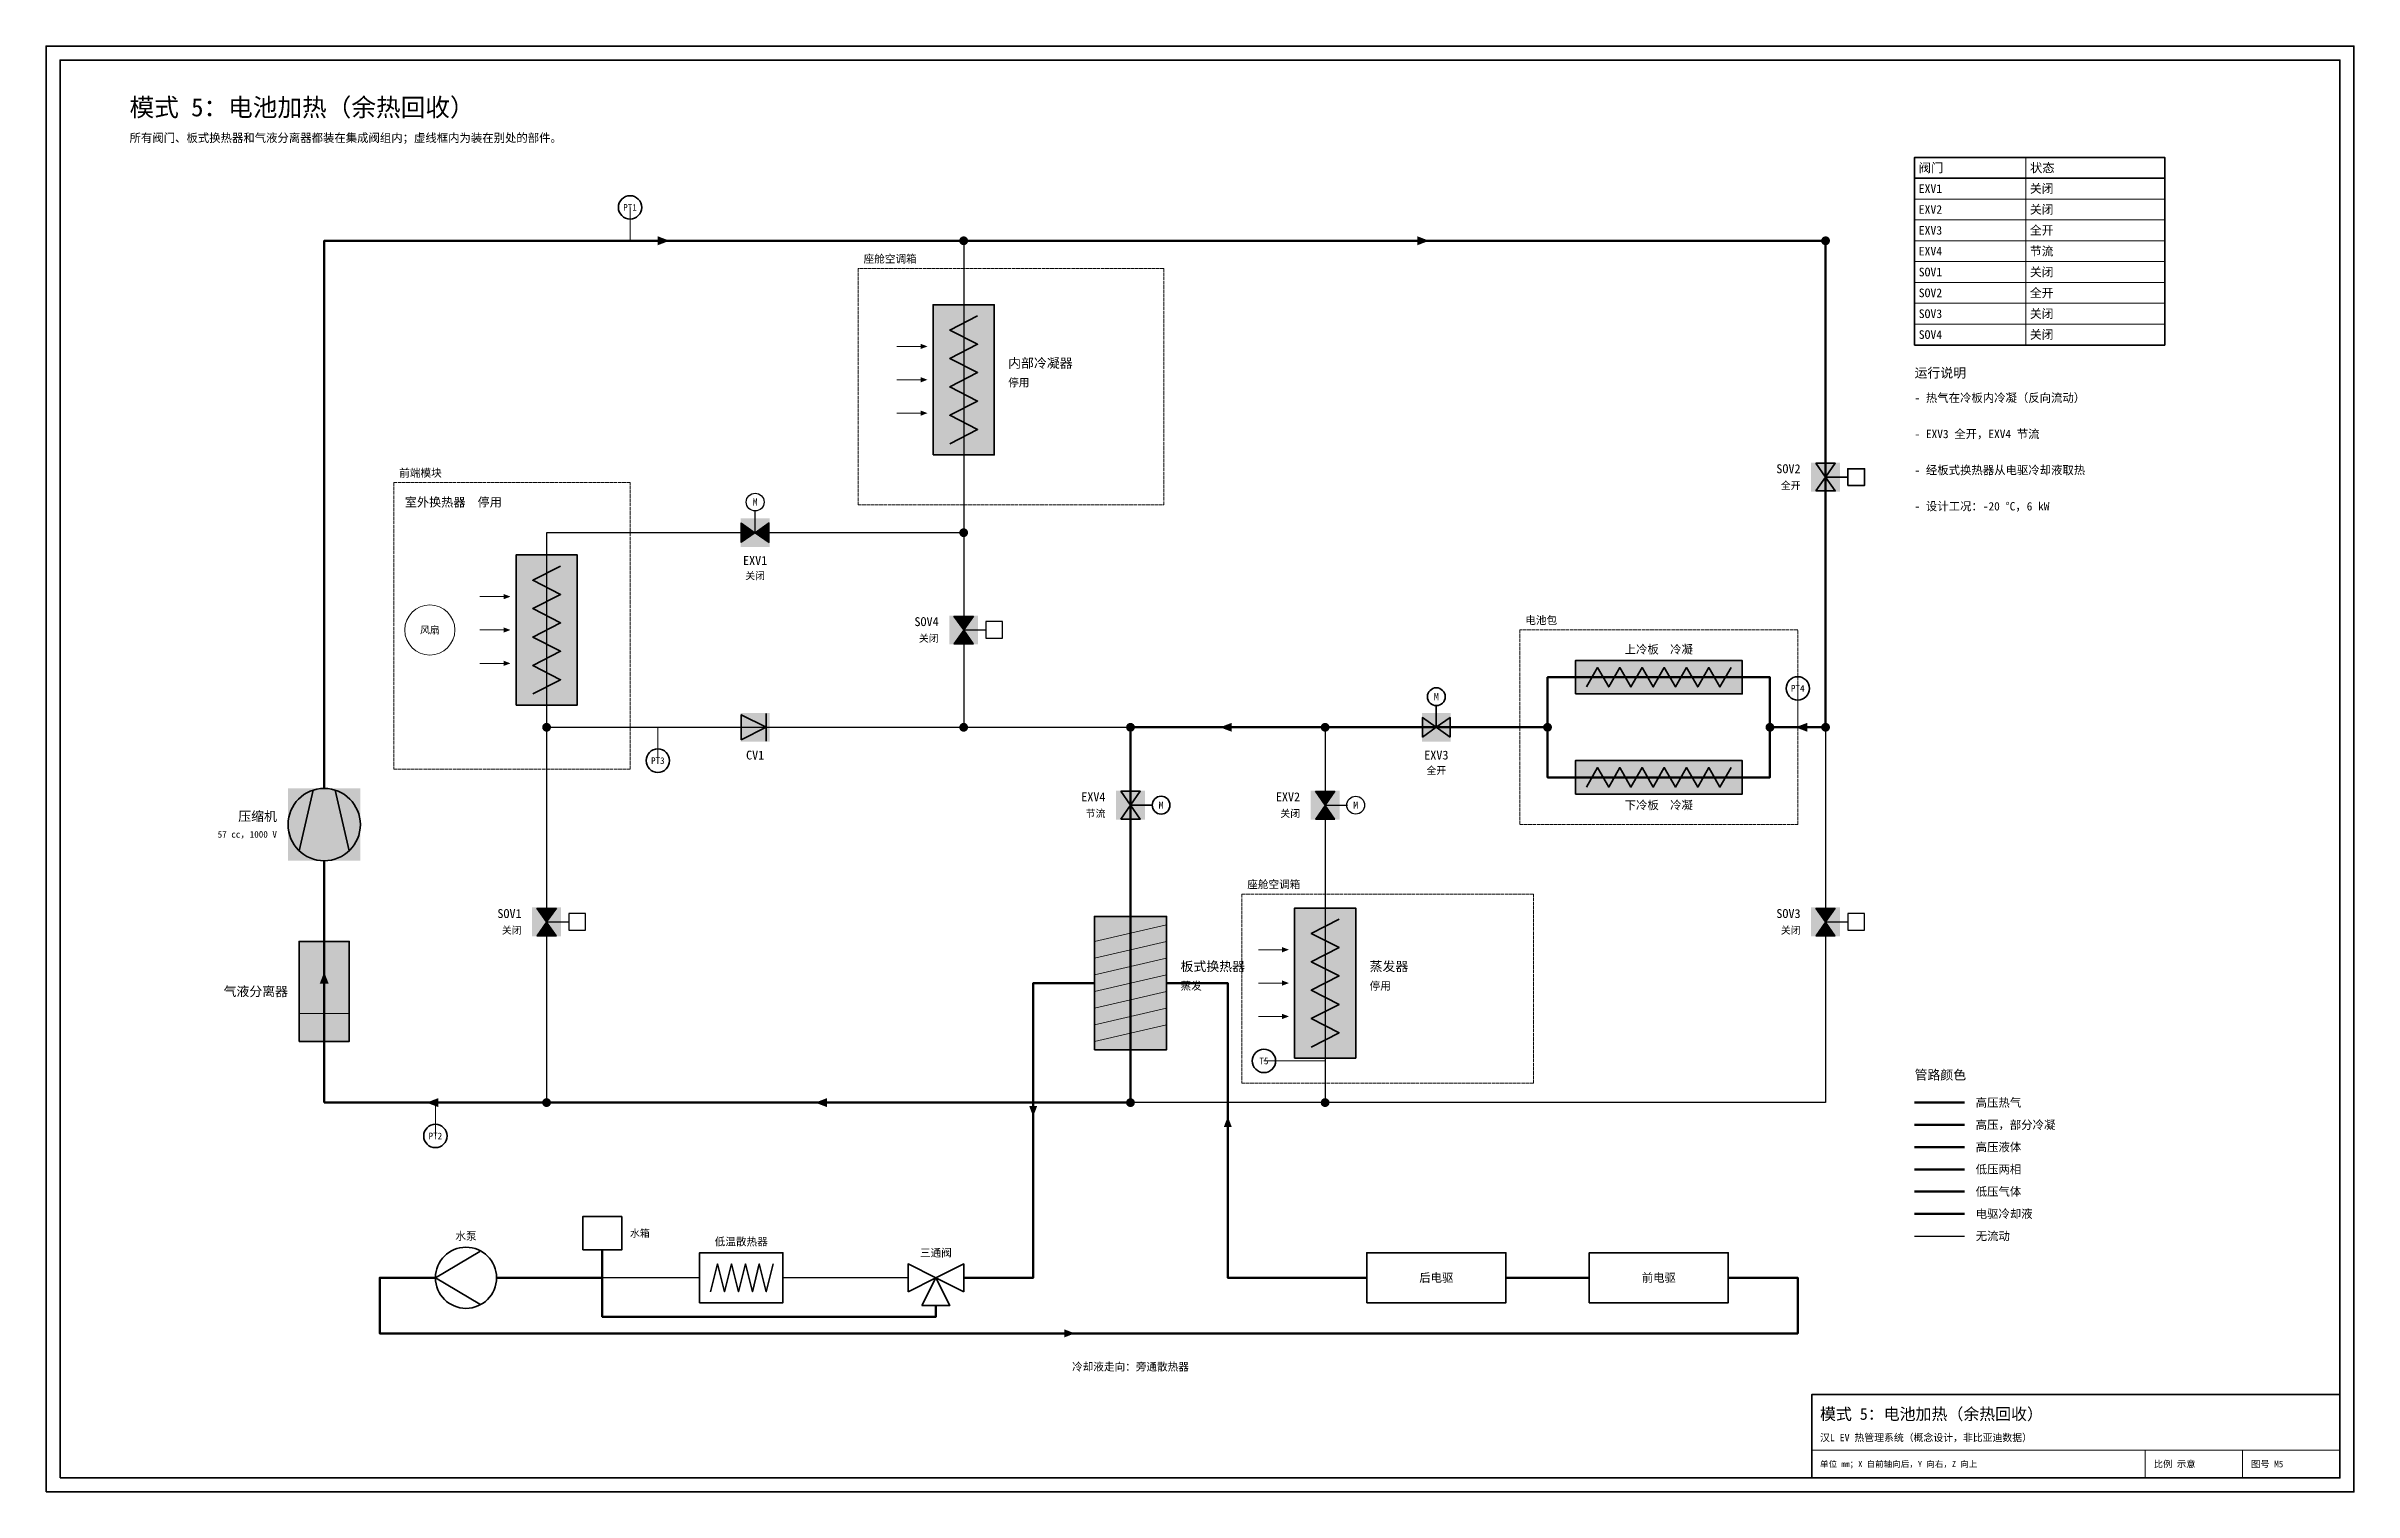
# Model space of a CAD drawing. Header units: millimetres. Extents: x 0 to 830, y 0 to 520.
import ezdxf
from ezdxf.enums import TextEntityAlignment as Align

# ---------------------------------------------------------------- set-up
doc = ezdxf.new("R2010")
doc.units = ezdxf.units.MM
doc.linetypes.add('DASHED', pattern=[1.524, 1.27, -0.254])
for name, color, linetype, lineweight, true_color in [('AIR', 7, 'Continuous', 18, 0x7878c8), ('BOUNDARY', 7, 'DASHED', 18, 0x828282), ('COOLANT', 7, 'Continuous', 50, 0x1e8c46), ('FRAME', 7, 'Continuous', 35, 0x3c3c3c), ('HP_2PH', 7, 'Continuous', 70, 0xc83caa), ('HP_GAS', 7, 'Continuous', 70, 0xcd2828), ('HP_LIQ', 7, 'Continuous', 70, 0xeb8214), ('LP_2PH', 7, 'Continuous', 70, 0x28a5c8), ('LP_GAS', 7, 'Continuous', 70, 0x2350be), ('OFF', 7, 'Continuous', 30, 0xafafaf), ('SYMBOL', 7, 'Continuous', 35, 0x141414), ('TEXT', 7, 'Continuous', 18, 0x141414), ('THIN', 7, 'Continuous', 13, 0x6e6e6e)]:
    doc.layers.add(name, color=color, linetype=linetype, lineweight=lineweight, true_color=true_color)
doc.styles.add('ZH', font='simsun.ttc')

msp = doc.modelspace()

# ---------------------------------------------------------------- texts
at = {"layer": 'AIR', "style": 'ZH'}
msp.add_text('风扇', height=2.6, dxfattribs=at).set_placement((138, 310), align=Align.MIDDLE_CENTER)
at = {"layer": 'BOUNDARY', "style": 'ZH'}
for s, p in [('座舱空调箱', (294, 443.5)), ('前端模块', (127, 366.5)), ('电池包', (532, 313.5)), ('座舱空调箱', (432, 218.5))]:
    msp.add_text(s, height=2.8, dxfattribs=at).set_placement(p, align=Align.MIDDLE_LEFT)
at = {"layer": 'COOLANT', "style": 'ZH'}
msp.add_text('冷却液走向：旁通散热器', height=2.8, dxfattribs=at).set_placement((390, 45), align=Align.MIDDLE_CENTER)
at = {"layer": 'OFF', "style": 'ZH'}
for s, p in [('M', (255, 356)), ('关闭', (255, 329.5)), ('M', (471, 247))]:
    msp.add_text(s, height=2.6, dxfattribs=at).set_placement(p, align=Align.MIDDLE_CENTER)
for p in [(321, 307), (451, 244), (171, 202), (631, 202)]:
    msp.add_text('关闭', height=2.6, dxfattribs=at).set_placement(p, align=Align.MIDDLE_RIGHT)
at = {"layer": 'SYMBOL', "style": 'ZH'}
for p in [(500, 286), (401, 247)]:
    msp.add_text('M', height=2.6, dxfattribs=at).set_placement(p, align=Align.MIDDLE_CENTER)
at = {"layer": 'TEXT', "style": 'ZH'}
for s, height, p in [('模式 5：电池加热（余热回收）', 6.5, (30, 498)), ('所有阀门、板式换热器和气液分离器都装在集成阀组内；虚线框内为装在别处的部件。', 3, (30, 487)), ('阀门', 3.255, (673.5, 476.25)), ('状态', 3.255, (713.5, 476.25)), ('EXV1', 3.1, (673.5, 468.75)), ('关闭', 3.1, (713.5, 468.75)), ('EXV2', 3.1, (673.5, 461.25)), ('关闭', 3.1, (713.5, 461.25)), ('EXV3', 3.1, (673.5, 453.75)), ('全开', 3.1, (713.5, 453.75)), ('节流', 3.1, (713.5, 446.25)), ('SOV1', 3.1, (673.5, 438.75)), ('EXV4', 3.1, (673.5, 446.25)), ('关闭', 3.1, (713.5, 438.75)), ('SOV2', 3.1, (673.5, 431.25)), ('全开', 3.1, (713.5, 431.25)), ('SOV3', 3.1, (673.5, 423.75)), ('关闭', 3.1, (713.5, 423.75)), ('SOV4', 3.1, (673.5, 416.25)), ('关闭', 3.1, (713.5, 416.25)), ('内部冷凝器', 3.4, (346, 406)), ('停用', 2.8, (346, 399)), ('运行说明', 3.4, (672, 402.5)), ('- 热气在冷板内冷凝（反向流动）', 3, (672, 393.5)), ('- EXV3 全开，EXV4 节流', 3, (672, 380.5)), ('- 经板式换热器从电驱冷却液取热', 3, (672, 367.5)), ('室外换热器  停用', 3.2, (129, 356)), ('- 设计工况：-20 °C，6 kW', 3, (672, 354.5)), ('板式换热器', 3.4, (408, 189)), ('蒸发器', 3.4, (476, 189)), ('蒸发', 2.8, (408, 182)), ('停用', 2.8, (476, 182)), ('管路颜色', 3.4, (672, 150)), ('高压热气', 3, (694, 140)), ('高压，部分冷凝', 3, (694, 132)), ('高压液体', 3, (694, 124)), ('低压两相', 3, (694, 116)), ('低压气体', 3, (694, 108)), ('电驱冷却液', 3, (694, 100)), ('水箱', 2.6, (210, 93)), ('无流动', 3, (694, 92)), ('模式 5：电池加热（余热回收）', 4.2, (638, 28)), ('汉L EV 热管理系统（概念设计，非比亚迪数据）', 2.6, (638, 19.5)), ('单位 mm；X 自前轴向后，Y 向右，Z 向上', 2.2, (638, 10)), ('比例 示意', 2.4, (758, 10)), ('图号 M5', 2.4, (793, 10))]:
    msp.add_text(s, height=height, dxfattribs=at).set_placement(p, align=Align.MIDDLE_LEFT)
for s, height, p in [('PT1', 2.4, (210, 462)), ('EXV1', 3.2, (255, 335)), ('上冷板  冷凝', 3, (580, 303)), ('PT4', 2.4, (630, 289)), ('CV1', 3.2, (255, 265)), ('EXV3', 3.2, (500, 265)), ('PT3', 2.4, (220, 263)), ('全开', 2.6, (500, 259.5)), ('下冷板  冷凝', 3, (580, 247)), ('T5', 2.4, (438, 155)), ('PT2', 2.4, (140, 128)), ('水泵', 2.8, (151, 92)), ('低温散热器', 2.8, (250, 90)), ('三通阀', 2.8, (320, 86)), ('后电驱', 3, (500, 77)), ('前电驱', 3, (580, 77))]:
    msp.add_text(s, height=height, dxfattribs=at).set_placement(p, align=Align.MIDDLE_CENTER)
for s, height, p in [('SOV2', 3.2, (631, 368)), ('全开', 2.6, (631, 362)), ('SOV4', 3.2, (321, 313)), ('EXV4', 3.2, (381, 250)), ('EXV2', 3.2, (451, 250)), ('压缩机', 3.4, (83, 243)), ('节流', 2.6, (381, 244)), ('57 cc，1000 V', 2.4, (83, 236.5)), ('SOV1', 3.2, (171, 208)), ('SOV3', 3.2, (631, 208)), ('气液分离器', 3.4, (87, 180))]:
    msp.add_text(s, height=height, dxfattribs=at).set_placement(p, align=Align.MIDDLE_RIGHT)

# ---------------------------------------------------------------- hatches: boundary and pattern name
at = {"true_color": 0xffffff}
for points in [[(319, 373), (341, 373), (341, 427), (319, 427)], [(634.8, 359.8), (645.2, 359.8), (645.2, 370.2), (634.8, 370.2)], [(249.8, 339.8), (260.2, 339.8), (260.2, 350.2), (249.8, 350.2)], [(169, 283), (191, 283), (191, 337), (169, 337)], [(324.8, 304.8), (335.2, 304.8), (335.2, 315.2), (324.8, 315.2)], [(550, 287), (610, 287), (610, 299), (550, 299)], [(249.8, 269.8), (260.2, 269.8), (260.2, 280.2), (249.8, 280.2)], [(494.8, 269.8), (505.2, 269.8), (505.2, 280.2), (494.8, 280.2)], [(550, 251), (610, 251), (610, 263), (550, 263)], [(87, 227), (113, 227), (113, 253), (87, 253)], [(384.8, 241.8), (395.2, 241.8), (395.2, 252.2), (384.8, 252.2)], [(454.8, 241.8), (465.2, 241.8), (465.2, 252.2), (454.8, 252.2)], [(174.8, 199.8), (185.2, 199.8), (185.2, 210.2), (174.8, 210.2)], [(449, 156), (471, 156), (471, 210), (449, 210)], [(634.8, 199.8), (645.2, 199.8), (645.2, 210.2), (634.8, 210.2)], [(377, 159), (403, 159), (403, 207), (377, 207)], [(91, 162), (109, 162), (109, 198), (91, 198)]]:
    msp.add_hatch(color=7, dxfattribs=at).paths.add_polyline_path(points)
at = {"layer": 'AIR'}
for points in [[(317, 412), (314.5, 412.95), (314.5, 411.05)], [(317, 400), (314.5, 400.95), (314.5, 399.05)], [(317, 388), (314.5, 388.95), (314.5, 387.05)], [(167, 322), (164.5, 322.95), (164.5, 321.05)], [(167, 310), (164.5, 310.95), (164.5, 309.05)], [(167, 298), (164.5, 298.95), (164.5, 297.05)], [(447, 195), (444.5, 195.95), (444.5, 194.05)], [(447, 183), (444.5, 183.95), (444.5, 182.05)], [(447, 171), (444.5, 171.95), (444.5, 170.05)]]:
    msp.add_hatch(color=7, dxfattribs=at).paths.add_polyline_path(points)
at = {"layer": 'COOLANT'}
for points in [[(355, 135), (356.44, 138.8), (353.56, 138.8)], [(425, 135), (423.56, 131.2), (426.44, 131.2)], [(370, 57), (366.2, 58.44), (366.2, 55.56)]]:
    msp.add_hatch(color=7, dxfattribs=at).paths.add_polyline_path(points)
at = {"layer": 'HP_GAS'}
for points in [[(224.2, 450), (220, 451.6), (220, 448.4)], [(497.4, 450), (493.2, 451.6), (493.2, 448.4)], [(629.2, 275), (633.4, 273.4), (633.4, 276.6)]]:
    msp.add_hatch(color=7, dxfattribs=at).paths.add_polyline_path(points)
at = {"layer": 'HP_LIQ'}
msp.add_hatch(color=7, dxfattribs=at).paths.add_polyline_path([(422.2, 275), (426.4, 273.4), (426.4, 276.6)])
at = {"layer": 'LP_GAS'}
for points in [[(100, 186.98), (98.4, 182.78), (101.6, 182.78)], [(136.8, 140), (141, 138.4), (141, 141.6)], [(276.6, 140), (280.8, 138.4), (280.8, 141.6)]]:
    msp.add_hatch(color=7, dxfattribs=at).paths.add_polyline_path(points)
at = {"layer": 'OFF'}
for points in [[(250, 341.5), (250, 348.5), (255, 345)], [(260, 341.5), (260, 348.5), (255, 345)], [(326.5, 315), (333.5, 315), (330, 310)], [(326.5, 305), (333.5, 305), (330, 310)], [(456.5, 252), (463.5, 252), (460, 247)], [(456.5, 242), (463.5, 242), (460, 247)], [(176.5, 210), (183.5, 210), (180, 205)], [(636.5, 210), (643.5, 210), (640, 205)], [(176.5, 200), (183.5, 200), (180, 205)], [(636.5, 200), (643.5, 200), (640, 205)]]:
    msp.add_hatch(color=7, dxfattribs=at).paths.add_polyline_path(points)
at = {"layer": 'SYMBOL'}
for points in [[(331.6, 450), (331.48, 450.61), (331.13, 451.13), (330.61, 451.48), (330, 451.6), (329.39, 451.48), (328.87, 451.13), (328.52, 450.61), (328.4, 450), (328.52, 449.39), (328.87, 448.87), (329.39, 448.52), (330, 448.4), (330.61, 448.52), (331.13, 448.87), (331.48, 449.39)], [(641.6, 450), (641.48, 450.61), (641.13, 451.13), (640.61, 451.48), (640, 451.6), (639.39, 451.48), (638.87, 451.13), (638.52, 450.61), (638.4, 450), (638.52, 449.39), (638.87, 448.87), (639.39, 448.52), (640, 448.4), (640.61, 448.52), (641.13, 448.87), (641.48, 449.39)], [(331.6, 345), (331.48, 345.61), (331.13, 346.13), (330.61, 346.48), (330, 346.6), (329.39, 346.48), (328.87, 346.13), (328.52, 345.61), (328.4, 345), (328.52, 344.39), (328.87, 343.87), (329.39, 343.52), (330, 343.4), (330.61, 343.52), (331.13, 343.87), (331.48, 344.39)], [(181.6, 275), (181.48, 275.61), (181.13, 276.13), (180.61, 276.48), (180, 276.6), (179.39, 276.48), (178.87, 276.13), (178.52, 275.61), (178.4, 275), (178.52, 274.39), (178.87, 273.87), (179.39, 273.52), (180, 273.4), (180.61, 273.52), (181.13, 273.87), (181.48, 274.39)], [(331.6, 275), (331.48, 275.61), (331.13, 276.13), (330.61, 276.48), (330, 276.6), (329.39, 276.48), (328.87, 276.13), (328.52, 275.61), (328.4, 275), (328.52, 274.39), (328.87, 273.87), (329.39, 273.52), (330, 273.4), (330.61, 273.52), (331.13, 273.87), (331.48, 274.39)], [(391.6, 275), (391.48, 275.61), (391.13, 276.13), (390.61, 276.48), (390, 276.6), (389.39, 276.48), (388.87, 276.13), (388.52, 275.61), (388.4, 275), (388.52, 274.39), (388.87, 273.87), (389.39, 273.52), (390, 273.4), (390.61, 273.52), (391.13, 273.87), (391.48, 274.39)], [(461.6, 275), (461.48, 275.61), (461.13, 276.13), (460.61, 276.48), (460, 276.6), (459.39, 276.48), (458.87, 276.13), (458.52, 275.61), (458.4, 275), (458.52, 274.39), (458.87, 273.87), (459.39, 273.52), (460, 273.4), (460.61, 273.52), (461.13, 273.87), (461.48, 274.39)], [(541.6, 275), (541.48, 275.61), (541.13, 276.13), (540.61, 276.48), (540, 276.6), (539.39, 276.48), (538.87, 276.13), (538.52, 275.61), (538.4, 275), (538.52, 274.39), (538.87, 273.87), (539.39, 273.52), (540, 273.4), (540.61, 273.52), (541.13, 273.87), (541.48, 274.39)], [(621.6, 275), (621.48, 275.61), (621.13, 276.13), (620.61, 276.48), (620, 276.6), (619.39, 276.48), (618.87, 276.13), (618.52, 275.61), (618.4, 275), (618.52, 274.39), (618.87, 273.87), (619.39, 273.52), (620, 273.4), (620.61, 273.52), (621.13, 273.87), (621.48, 274.39)], [(641.6, 275), (641.48, 275.61), (641.13, 276.13), (640.61, 276.48), (640, 276.6), (639.39, 276.48), (638.87, 276.13), (638.52, 275.61), (638.4, 275), (638.52, 274.39), (638.87, 273.87), (639.39, 273.52), (640, 273.4), (640.61, 273.52), (641.13, 273.87), (641.48, 274.39)], [(181.6, 140), (181.48, 140.61), (181.13, 141.13), (180.61, 141.48), (180, 141.6), (179.39, 141.48), (178.87, 141.13), (178.52, 140.61), (178.4, 140), (178.52, 139.39), (178.87, 138.87), (179.39, 138.52), (180, 138.4), (180.61, 138.52), (181.13, 138.87), (181.48, 139.39)], [(391.6, 140), (391.48, 140.61), (391.13, 141.13), (390.61, 141.48), (390, 141.6), (389.39, 141.48), (388.87, 141.13), (388.52, 140.61), (388.4, 140), (388.52, 139.39), (388.87, 138.87), (389.39, 138.52), (390, 138.4), (390.61, 138.52), (391.13, 138.87), (391.48, 139.39)], [(461.6, 140), (461.48, 140.61), (461.13, 141.13), (460.61, 141.48), (460, 141.6), (459.39, 141.48), (458.87, 141.13), (458.52, 140.61), (458.4, 140), (458.52, 139.39), (458.87, 138.87), (459.39, 138.52), (460, 138.4), (460.61, 138.52), (461.13, 138.87), (461.48, 139.39)]]:
    msp.add_hatch(color=7, dxfattribs=at).paths.add_polyline_path(points)

# ---------------------------------------------------------------- linework, layer by layer
at = {"layer": 'AIR'}
for points in [[(306, 412), (316, 412)], [(306, 400), (316, 400)], [(306, 388), (316, 388)], [(156, 322), (166, 322)], [(156, 310), (166, 310)], [(156, 298), (166, 298)], [(436, 195), (446, 195)], [(436, 183), (446, 183)], [(436, 171), (446, 171)]]:
    msp.add_lwpolyline(points, dxfattribs=at)
msp.add_circle((138, 310), 9, dxfattribs=at)
at = {"layer": 'BOUNDARY'}
for points in [[(292, 355), (402, 355), (402, 440), (292, 440)], [(125, 260), (210, 260), (210, 363), (125, 363)], [(530, 240), (630, 240), (630, 310), (530, 310)], [(430, 147), (535, 147), (535, 215), (430, 215)]]:
    msp.add_lwpolyline(points, close=True, dxfattribs=at)
at = {"layer": 'COOLANT'}
for points in [[(377, 183), (355, 183), (355, 77), (330, 77)], [(475, 77), (425, 77), (425, 183), (403, 183)], [(672, 100), (690, 100)], [(200, 77), (200, 87)], [(140, 77), (120, 77), (120, 57), (630, 57), (630, 77), (605, 77)], [(200, 77), (162, 77)], [(320, 67), (320, 63), (200, 63), (200, 77)], [(555, 77), (525, 77)]]:
    msp.add_lwpolyline(points, dxfattribs=at)
at = {"layer": 'FRAME'}
for points in [[(0, 0), (830, 0), (830, 520), (0, 520)], [(5, 5), (825, 5), (825, 515), (5, 515)], [(672, 412.5), (762, 412.5), (762, 480), (672, 480)], [(635, 5), (825, 5), (825, 35), (635, 35)]]:
    msp.add_lwpolyline(points, close=True, dxfattribs=at)
msp.add_lwpolyline([(672, 472.5), (762, 472.5)], dxfattribs=at)
at = {"layer": 'HP_2PH'}
msp.add_lwpolyline([(672, 132), (690, 132)], dxfattribs=at)
at = {"layer": 'HP_GAS'}
for points in [[(100, 253), (100, 450), (330, 450)], [(330, 450), (640, 450)], [(640, 450), (640, 275)], [(540, 275), (540, 293), (620, 293), (620, 275)], [(540, 275), (540, 257), (620, 257), (620, 275)], [(620, 275), (640, 275)], [(672, 140), (690, 140)]]:
    msp.add_lwpolyline(points, dxfattribs=at)
at = {"layer": 'HP_LIQ'}
for points in [[(390, 275), (460, 275)], [(460, 275), (540, 275)], [(672, 124), (690, 124)]]:
    msp.add_lwpolyline(points, dxfattribs=at)
at = {"layer": 'LP_2PH'}
for points in [[(390, 275), (390, 220)], [(672, 116), (690, 116)]]:
    msp.add_lwpolyline(points, dxfattribs=at)
at = {"layer": 'LP_GAS'}
for points in [[(100, 140), (100, 227)], [(390, 220), (390, 140)], [(180, 140), (100, 140)], [(390, 140), (180, 140)], [(672, 108), (690, 108)]]:
    msp.add_lwpolyline(points, dxfattribs=at)
at = {"layer": 'OFF'}
for points in [[(330, 450), (330, 345)], [(255, 345), (255, 353)], [(330, 345), (180, 345)], [(180, 345), (180, 275)], [(330, 345), (330, 275)], [(330, 310), (338, 310)], [(180, 275), (180, 140)], [(180, 275), (330, 275)], [(330, 275), (390, 275)], [(460, 275), (460, 220)], [(640, 275), (640, 140)], [(460, 247), (468, 247)], [(460, 220), (460, 140)], [(180, 205), (188, 205)], [(640, 205), (648, 205)], [(460, 140), (390, 140)], [(640, 140), (460, 140)], [(672, 92), (690, 92)], [(235, 77), (200, 77)], [(310, 77), (265, 77)]]:
    msp.add_lwpolyline(points, dxfattribs=at)
for points in [[(250, 341.5), (250, 348.5), (255, 345)], [(260, 341.5), (260, 348.5), (255, 345)], [(326.5, 315), (333.5, 315), (330, 310)], [(326.5, 305), (333.5, 305), (330, 310)], [(338, 307), (344, 307), (344, 313), (338, 313)], [(456.5, 252), (463.5, 252), (460, 247)], [(456.5, 242), (463.5, 242), (460, 247)], [(176.5, 210), (183.5, 210), (180, 205)], [(188, 202), (194, 202), (194, 208), (188, 208)], [(636.5, 210), (643.5, 210), (640, 205)], [(648, 202), (654, 202), (654, 208), (648, 208)], [(176.5, 200), (183.5, 200), (180, 205)], [(636.5, 200), (643.5, 200), (640, 205)]]:
    msp.add_lwpolyline(points, close=True, dxfattribs=at)
for centre in [(255, 356), (471, 247)]:
    msp.add_circle(centre, 3.2, dxfattribs=at)
at = {"layer": 'SYMBOL'}
for points in [[(319, 373), (341, 373), (341, 427), (319, 427)], [(636.5, 370), (643.5, 370), (640, 365)], [(636.5, 370), (643.5, 370), (640, 365)], [(648, 362), (654, 362), (654, 368), (648, 368)], [(636.5, 360), (643.5, 360), (640, 365)], [(636.5, 360), (643.5, 360), (640, 365)], [(169, 283), (191, 283), (191, 337), (169, 337)], [(550, 287), (610, 287), (610, 299), (550, 299)], [(250, 270.5), (250, 279.5), (259, 275)], [(495, 271.5), (495, 278.5), (500, 275)], [(495, 271.5), (495, 278.5), (500, 275)], [(505, 271.5), (505, 278.5), (500, 275)], [(505, 271.5), (505, 278.5), (500, 275)], [(550, 251), (610, 251), (610, 263), (550, 263)], [(386.5, 252), (393.5, 252), (390, 247)], [(386.5, 252), (393.5, 252), (390, 247)], [(386.5, 242), (393.5, 242), (390, 247)], [(386.5, 242), (393.5, 242), (390, 247)], [(449, 156), (471, 156), (471, 210), (449, 210)], [(377, 159), (403, 159), (403, 207), (377, 207)], [(91, 162), (109, 162), (109, 198), (91, 198)], [(193, 87), (207, 87), (207, 99), (193, 99)], [(235, 68), (265, 68), (265, 86), (235, 86)], [(475, 68), (525, 68), (525, 86), (475, 86)], [(555, 68), (605, 68), (605, 86), (555, 86)], [(310, 72), (310, 82), (320, 77)], [(315, 67), (325, 67), (320, 77)], [(330, 72), (330, 82), (320, 77)]]:
    msp.add_lwpolyline(points, close=True, dxfattribs=at)
for points in [[(325, 377), (335, 382.11), (325, 387.22), (335, 392.33), (325, 397.44), (335, 402.56), (325, 407.67), (335, 412.78), (325, 417.89), (335, 423)], [(640, 365), (648, 365)], [(175, 287), (185, 292.11), (175, 297.22), (185, 302.33), (175, 307.44), (185, 312.56), (175, 317.67), (185, 322.78), (175, 327.89), (185, 333)], [(554, 289.5), (558, 296.5), (562, 289.5), (566, 296.5), (570, 289.5), (574, 296.5), (578, 289.5), (582, 296.5), (586, 289.5), (590, 296.5), (594, 289.5), (598, 296.5), (602, 289.5), (606, 296.5)], [(500, 275), (500, 283)], [(259, 270), (259, 280)], [(554, 253.5), (558, 260.5), (562, 253.5), (566, 260.5), (570, 253.5), (574, 260.5), (578, 253.5), (582, 260.5), (586, 253.5), (590, 260.5), (594, 253.5), (598, 260.5), (602, 253.5), (606, 260.5)], [(91, 230.6), (96, 252.4)], [(109, 230.6), (104, 252.4)], [(390, 247), (398, 247)], [(455, 160), (465, 165.11), (455, 170.22), (465, 175.33), (455, 180.44), (465, 185.56), (455, 190.67), (465, 195.78), (455, 200.89), (465, 206)], [(156, 86.5), (140, 77), (156, 67.5)], [(239, 72), (241.5, 82), (244, 72), (246.5, 82), (249, 72), (251.5, 82), (254, 72), (256.5, 82), (259, 72), (261.5, 82)]]:
    msp.add_lwpolyline(points, dxfattribs=at)
for centre, radius in [((210, 462), 4.2), ((630, 289), 4.2), ((500, 286), 3.2), ((220, 263), 4.2), ((100, 240), 13), ((401, 247), 3.2), ((438, 155), 4.2), ((140, 128), 4.2), ((151, 77), 11)]:
    msp.add_circle(centre, radius, dxfattribs=at)
at = {"layer": 'THIN'}
for points in [[(712, 480), (712, 412.5)], [(672, 472.5), (762, 472.5)], [(672, 465), (762, 465)], [(210, 450), (210, 462)], [(672, 457.5), (762, 457.5)], [(672, 450), (762, 450)], [(672, 442.5), (762, 442.5)], [(672, 435), (762, 435)], [(672, 427.5), (762, 427.5)], [(672, 420), (762, 420)], [(672, 412.5), (762, 412.5)], [(630, 275), (630, 289)], [(220, 275), (220, 263)], [(377, 198), (403, 204)], [(377, 192), (403, 198)], [(377, 186), (403, 192)], [(377, 180), (403, 186)], [(377, 174), (403, 180)], [(91, 172), (109, 172)], [(377, 168), (403, 174)], [(377, 162), (403, 168)], [(460, 155), (438, 155)], [(140, 140), (140, 128)], [(635, 15), (825, 15)], [(755, 5), (755, 15)], [(790, 5), (790, 15)]]:
    msp.add_lwpolyline(points, dxfattribs=at)

msp.set_redraw_order([(e.dxf.handle, doc.entitydb.next_handle()) for e in msp.query("TEXT MTEXT ATTDEF DIMENSION ARC_DIMENSION")])  # texts and dimensions are drawn at this point

doc.saveas('drawing.dxf')
